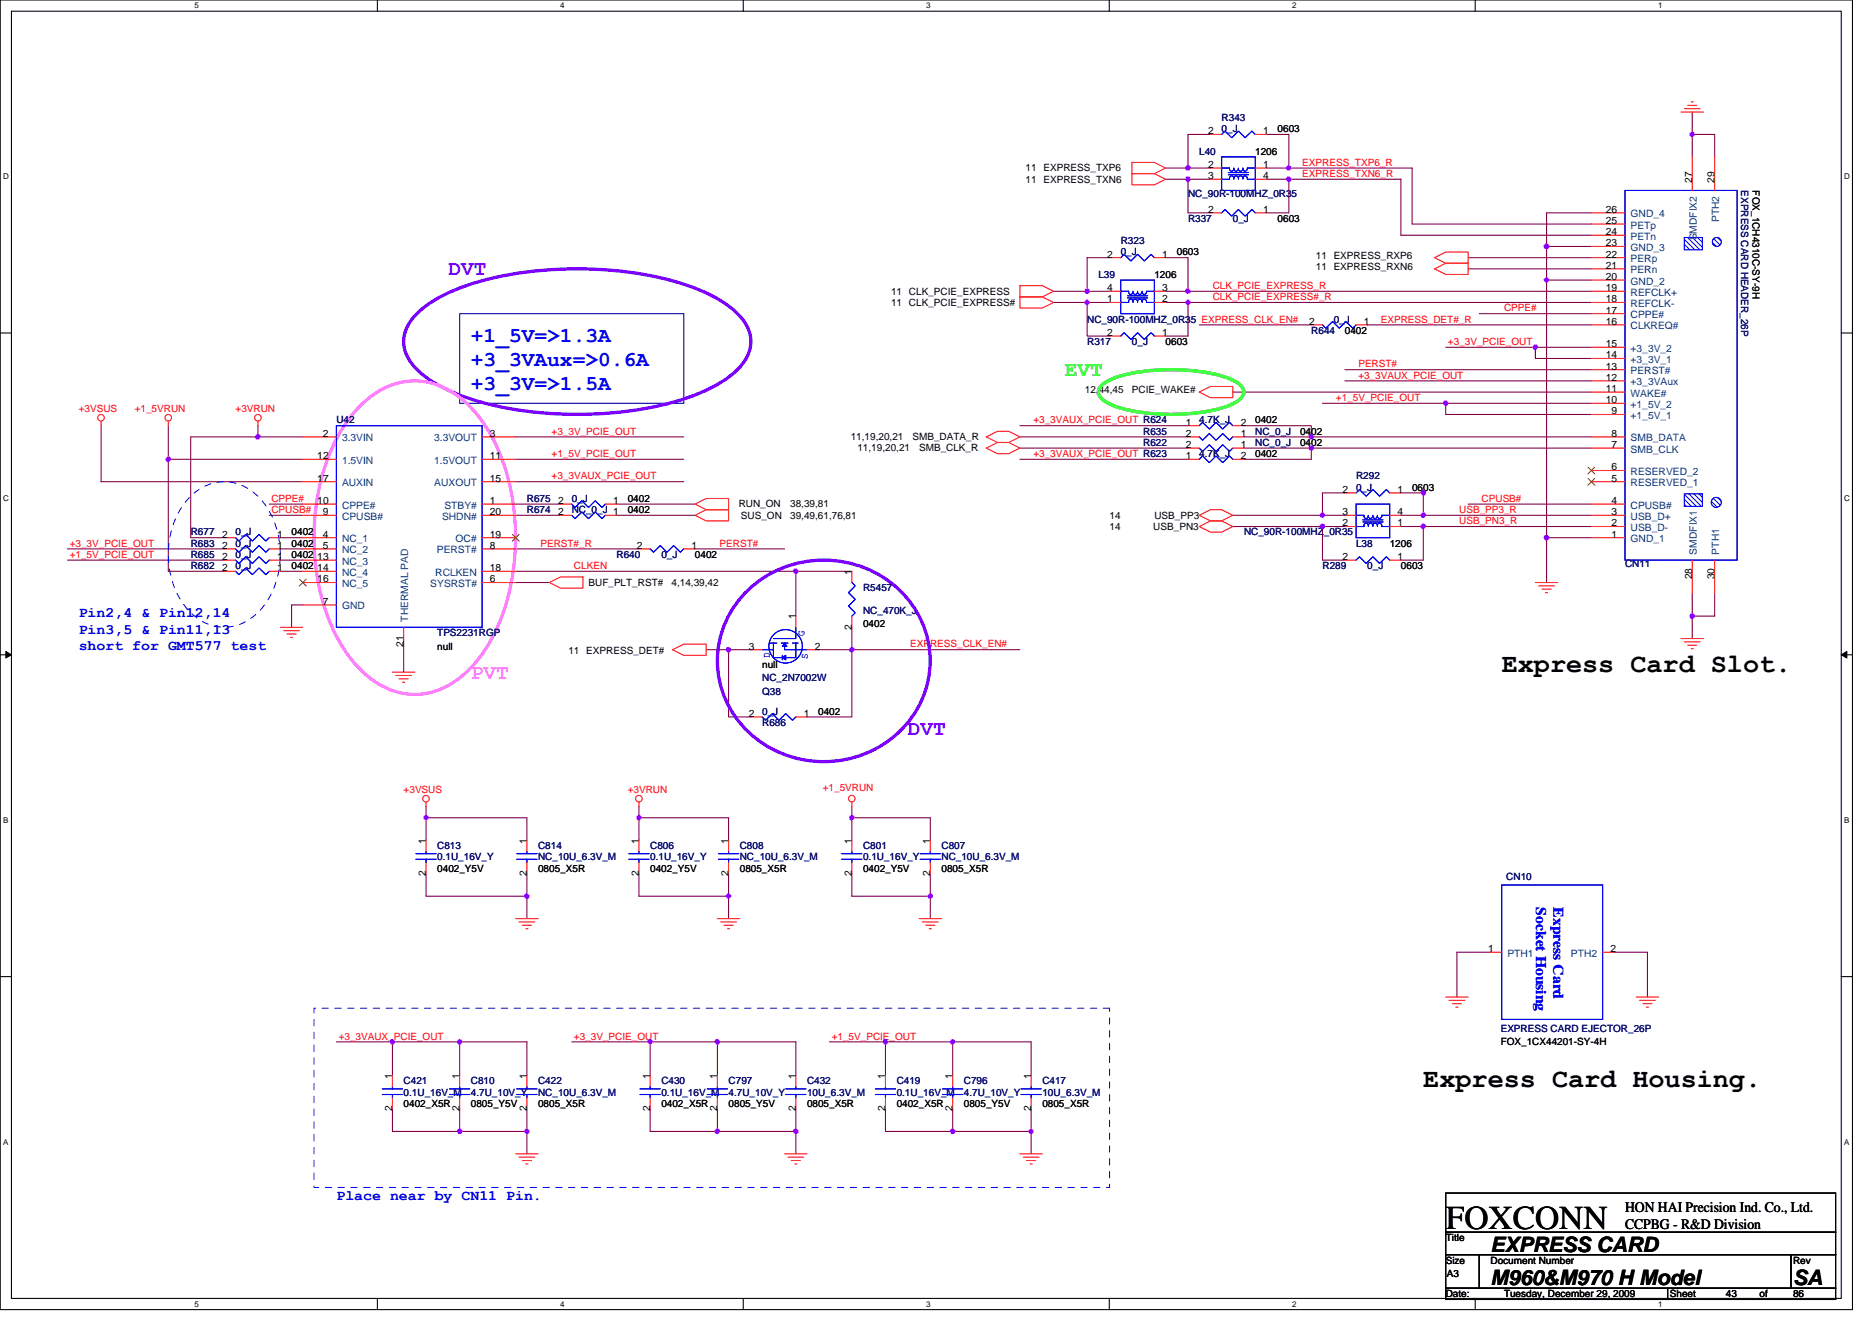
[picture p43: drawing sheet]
<svg xmlns="http://www.w3.org/2000/svg" width="297mm" height="210mm" viewBox="0 0 297 210" stroke-linecap="round" stroke-linejoin="round" font-family="sans-serif">
<defs><g id="words">
<text font-size="5.3" x="229.4" y="195">FOXCONN</text>
<g font-size="4.3">
<text x="238.3" y="106.7">Express Card Slot.</text>
<text x="225.8" y="172.5">Express Card Housing.</text>
</g>
<g font-size="3.4" fill="#8000ff">
<text x="71.2" y="43.7">DVT</text>
<text x="144.1" y="116.6">DVT</text>
</g>
<g font-size="3.4" fill="#00f">
<text x="74.7" y="54.4">+1_5V=&gt;1.3A</text>
<text x="74.7" y="58.2">+3_3VAux=&gt;0.6A</text>
<text x="74.7" y="62">+3_3V=&gt;1.5A</text>
</g>
<text font-size="3.4" fill="#0f0" x="168.9" y="59.7">EVT</text>
<text font-size="3.4" fill="#ff80ff" x="74.7" y="107.7">PVT</text>
<g font-size="3.4">
<text x="236.5" y="198.7">EXPRESS CARD</text>
<text x="236.5" y="204">M960&amp;M970 H Model</text>
<text x="284.5" y="204">SA</text>
</g>
<g font-size="2.3" fill="#00f">
<text x="12.5" y="97.9">Pin2,4 &amp; Pin12,14</text>
<text x="12.5" y="100.6">Pin3,5 &amp; Pin11,13</text>
<text x="12.5" y="103.2">short for GMT577 test</text>
<text x="243.8" y="144" transform="rotate(90 243.8 144)">Socket Housing</text>
<text x="246.5" y="144" transform="rotate(90 246.5 144)">Express Card</text>
<text x="53.4" y="190.4">Place near by CN11 Pin.</text>
</g>
<g font-size="2.3">
<text x="257.8" y="192.3">HON HAI Precision Ind. Co., Ltd.</text>
<text x="257.8" y="195">CCPBG - R&amp;D Division</text>
</g>
<g font-size="1.6">
<text x="191.7" y="21.3">2</text>
<text x="200.4" y="21.3">1</text>
<text x="202.7" y="21">0603</text>
<text x="162.7" y="27.2">11 EXPRESS_TXP6</text>
<text x="162.7" y="29">11 EXPRESS_TXN6</text>
<text x="191.7" y="28.4">3</text>
<text x="191.7" y="26.6">2</text>
<text x="199.2" y="24.5">1206</text>
<text x="200.4" y="26.6">1</text>
<text x="200.4" y="28.4">4</text>
<text x="268.5" y="29" transform="rotate(-90 268.5 29)">27</text>
<text x="272.1" y="29" transform="rotate(-90 272.1 29)">29</text>
<text x="191.7" y="33.8">2</text>
<text x="200.4" y="33.8">1</text>
<text x="202.7" y="35.2">0603</text>
<text x="254.8" y="35.5">25</text>
<text x="254.8" y="33.8">26</text>
<text x="278.1" y="30.2" transform="rotate(90 278.1 30.2)">FOX_1CH4310C-SY-9H</text>
<text x="175.7" y="40.9">2</text>
<text x="184.4" y="40.9">1</text>
<text x="186.7" y="40.5">0603</text>
<text x="208.8" y="41.1">11 EXPRESS_RXP6</text>
<text x="254.8" y="40.9">22</text>
<text x="254.8" y="39.1">23</text>
<text x="254.8" y="37.3">24</text>
<text x="141.4" y="46.8">11 CLK_PCIE_EXPRESS</text>
<text x="175.7" y="48">1</text>
<text x="175.7" y="46.2">4</text>
<text x="183.2" y="44.1">1206</text>
<text x="184.4" y="46.2">3</text>
<text x="184.4" y="48">2</text>
<text x="208.8" y="42.8">11 EXPRESS_RXN6</text>
<text x="254.8" y="48">18</text>
<text x="254.8" y="46.2">19</text>
<text x="254.8" y="44.4">20</text>
<text x="254.8" y="42.7">21</text>
<text x="141.4" y="48.5">11 CLK_PCIE_EXPRESS#</text>
<text x="175.7" y="53.3">2</text>
<text x="184.4" y="53.3">1</text>
<text x="207.7" y="51.5">2</text>
<text x="213.4" y="53">0402</text>
<text x="216.4" y="51.5">1</text>
<text x="254.8" y="51.5">16</text>
<text x="254.8" y="49.8">17</text>
<text x="185" y="54.8">0603</text>
<text x="254.8" y="58.7">13</text>
<text x="254.8" y="56.9">14</text>
<text x="254.8" y="55.1">15</text>
<text x="172.1" y="62.4">12,44,45</text>
<text x="179.6" y="62.4">PCIE_WAKE#</text>
<text x="254.8" y="64">10</text>
<text x="254.8" y="62.2">11</text>
<text x="254.8" y="60.4">12</text>
<text x="255.7" y="65.8">9</text>
<text x="51.2" y="69.3">2</text>
<text x="77.7" y="69.3">3</text>
<text x="135" y="69.9">11,19,20,21</text>
<text x="136.1" y="71.6">11,19,20,21</text>
<text x="144.8" y="69.9">SMB_DATA_R</text>
<text x="145.8" y="71.6">SMB_CLK_R</text>
<text x="188.1" y="69.3">2</text>
<text x="188.1" y="71.1">2</text>
<text x="188.1" y="67.5">1</text>
<text x="196.9" y="69.3">1</text>
<text x="196.9" y="71.1">1</text>
<text x="196.9" y="67.5">2</text>
<text x="199.2" y="67.2">0402</text>
<text x="206.3" y="69">0402</text>
<text x="206.3" y="70.8">0402</text>
<text x="255.7" y="71.1">7</text>
<text x="255.7" y="69.3">8</text>
<text x="50.4" y="72.9">12</text>
<text x="50.4" y="76.4">17</text>
<text x="77.7" y="72.9">11</text>
<text x="77.7" y="76.4">15</text>
<text x="188.1" y="72.9">1</text>
<text x="196.9" y="72.9">2</text>
<text x="199.2" y="72.5">0402</text>
<text x="224.1" y="77.9">0603</text>
<text x="255.7" y="76.4">5</text>
<text x="255.7" y="74.7">6</text>
<text x="50.4" y="80">10</text>
<text x="51.2" y="81.8">9</text>
<text x="77.7" y="80">1</text>
<text x="77.7" y="81.8">20</text>
<text x="88.6" y="81.8">2</text>
<text x="88.6" y="80">2</text>
<text x="97.3" y="80">1</text>
<text x="99.6" y="81.4">0402</text>
<text x="99.6" y="79.7">0402</text>
<text x="117.2" y="80.5">RUN_ON</text>
<text x="117.6" y="82.3">SUS_ON</text>
<text x="125.4" y="80.5">38,39,81</text>
<text x="125.4" y="82.3">39,49,61,76,81</text>
<text x="176.1" y="82.3">14</text>
<text x="183.2" y="82.3">USB_PP3</text>
<text x="213" y="78.2">2</text>
<text x="213" y="81.8">3</text>
<text x="213" y="83.5">2</text>
<text x="221.8" y="78.2">1</text>
<text x="221.8" y="83.5">1</text>
<text x="221.8" y="81.8">4</text>
<text x="255.7" y="83.5">2</text>
<text x="255.7" y="81.8">3</text>
<text x="255.7" y="80">4</text>
<text x="35.2" y="85.3">2</text>
<text x="35.2" y="88.9">2</text>
<text x="35.2" y="87.1">2</text>
<text x="44" y="85.3">1</text>
<text x="44" y="88.9">1</text>
<text x="44" y="87.1">1</text>
<text x="46.3" y="85">0402</text>
<text x="46.3" y="88.5">0402</text>
<text x="46.3" y="86.8">0402</text>
<text x="50.4" y="88.9">13</text>
<text x="51.2" y="85.3">4</text>
<text x="51.2" y="87.1">5</text>
<text x="77.7" y="87.1">8</text>
<text x="77.7" y="85.3">19</text>
<text x="101" y="87.1">2</text>
<text x="109.7" y="87.1">1</text>
<text x="110.3" y="88.5">0402</text>
<text x="176.1" y="84.1">14</text>
<text x="183" y="84.1">USB_PN3</text>
<text x="213" y="88.9">2</text>
<text x="220.5" y="86.8">1206</text>
<text x="221.8" y="88.9">1</text>
<text x="255.7" y="85.3">1</text>
<text x="35.2" y="90.7">2</text>
<text x="44" y="90.7">1</text>
<text x="46.3" y="90.3">0402</text>
<text x="50.4" y="90.7">14</text>
<text x="50.4" y="92.4">16</text>
<text x="51.2" y="96">7</text>
<text x="77.7" y="90.7">18</text>
<text x="77.7" y="92.4">6</text>
<text x="93.4" y="93">BUF_PLT_RST#</text>
<text x="106.5" y="93">4,14,39,42</text>
<text x="135.1" y="91.2" transform="rotate(-90 135.1 91.2)">1</text>
<text x="222.3" y="90.3">0603</text>
<text x="268.5" y="92" transform="rotate(-90 268.5 92)">28</text>
<text x="272.1" y="92" transform="rotate(-90 272.1 92)">30</text>
<text x="126.3" y="98.3" transform="rotate(-90 126.3 98.3)">1</text>
<text x="135.1" y="99.9" transform="rotate(-90 135.1 99.9)">2</text>
<text x="136.9" y="99.6">0402</text>
<text x="64" y="102.6" transform="rotate(-90 64 102.6)">21</text>
<text x="69.4" y="103.1">null</text>
<text x="90.2" y="103.8">11 EXPRESS_DET#</text>
<text x="118.8" y="103.1">3</text>
<text x="120.9" y="106">null</text>
<text x="129.3" y="103.1">2</text>
<text x="118.8" y="113.8">2</text>
<text x="127.5" y="113.8">1</text>
<text x="129.8" y="113.4">0402</text>
<text x="67.6" y="133.9" transform="rotate(-90 67.6 133.9)">1</text>
<text x="83.6" y="133.9" transform="rotate(-90 83.6 133.9)">1</text>
<text x="101.4" y="133.9" transform="rotate(-90 101.4 133.9)">1</text>
<text x="115.6" y="133.9" transform="rotate(-90 115.6 133.9)">1</text>
<text x="135.1" y="133.9" transform="rotate(-90 135.1 133.9)">1</text>
<text x="147.6" y="133.9" transform="rotate(-90 147.6 133.9)">1</text>
<text x="67.6" y="139.1" transform="rotate(-90 67.6 139.1)">2</text>
<text x="69.4" y="138.3">0402_Y5V</text>
<text x="83.6" y="139.1" transform="rotate(-90 83.6 139.1)">2</text>
<text x="85.4" y="138.3">0805_X5R</text>
<text x="101.4" y="139.1" transform="rotate(-90 101.4 139.1)">2</text>
<text x="103.2" y="138.3">0402_Y5V</text>
<text x="115.6" y="139.1" transform="rotate(-90 115.6 139.1)">2</text>
<text x="117.4" y="138.3">0805_X5R</text>
<text x="135.1" y="139.1" transform="rotate(-90 135.1 139.1)">2</text>
<text x="136.9" y="138.3">0402_Y5V</text>
<text x="147.6" y="139.1" transform="rotate(-90 147.6 139.1)">2</text>
<text x="149.4" y="138.3">0805_X5R</text>
<text x="236.2" y="151.1">1</text>
<text x="255.5" y="151.1">2</text>
<text x="238.1" y="165.9">FOX_1CX44201-SY-4H</text>
<text x="62.2" y="171.2" transform="rotate(-90 62.2 171.2)">1</text>
<text x="72.9" y="171.2" transform="rotate(-90 72.9 171.2)">1</text>
<text x="83.6" y="171.2" transform="rotate(-90 83.6 171.2)">1</text>
<text x="103.1" y="171.2" transform="rotate(-90 103.1 171.2)">1</text>
<text x="113.8" y="171.2" transform="rotate(-90 113.8 171.2)">1</text>
<text x="126.3" y="171.2" transform="rotate(-90 126.3 171.2)">1</text>
<text x="140.5" y="171.2" transform="rotate(-90 140.5 171.2)">1</text>
<text x="151.1" y="171.2" transform="rotate(-90 151.1 171.2)">1</text>
<text x="163.6" y="171.2" transform="rotate(-90 163.6 171.2)">1</text>
<text x="62.2" y="176.4" transform="rotate(-90 62.2 176.4)">2</text>
<text x="64" y="175.7">0402_X5R</text>
<text x="72.9" y="176.4" transform="rotate(-90 72.9 176.4)">2</text>
<text x="74.7" y="175.7">0805_Y5V</text>
<text x="83.6" y="176.4" transform="rotate(-90 83.6 176.4)">2</text>
<text x="85.4" y="175.7">0805_X5R</text>
<text x="103.1" y="176.4" transform="rotate(-90 103.1 176.4)">2</text>
<text x="104.9" y="175.7">0402_X5R</text>
<text x="113.8" y="176.4" transform="rotate(-90 113.8 176.4)">2</text>
<text x="115.6" y="175.7">0805_Y5V</text>
<text x="126.3" y="176.4" transform="rotate(-90 126.3 176.4)">2</text>
<text x="128.1" y="175.7">0805_X5R</text>
<text x="140.5" y="176.4" transform="rotate(-90 140.5 176.4)">2</text>
<text x="142.3" y="175.7">0402_X5R</text>
<text x="151.1" y="176.4" transform="rotate(-90 151.1 176.4)">2</text>
<text x="152.9" y="175.7">0805_Y5V</text>
<text x="163.6" y="176.4" transform="rotate(-90 163.6 176.4)">2</text>
<text x="165.4" y="175.7">0805_X5R</text>
<text x="229.4" y="197">Title</text>
<text x="229.4" y="200.6">Size</text>
<text x="229.6" y="202.7">A3</text>
<text x="236.5" y="200.6">Document Number</text>
<text x="284.5" y="200.6">Rev</text>
<text x="229.4" y="205.9">Date:</text>
<text x="238.7" y="205.9">Tuesday, December 29, 2009</text>
<text x="265" y="205.9">Sheet</text>
<text x="273.9" y="205.9">43</text>
<text x="279.2" y="205.9">of</text>
<text x="284.5" y="205.9">86</text>
</g>
<g font-size="1.6" fill="#000080">
<text x="193.8" y="19.2">R343</text>
<text x="193.8" y="21">0_J</text>
<text x="190.3" y="24.5">L40</text>
<text x="188.5" y="35.2">R337</text>
<text x="188.5" y="31.3">NC_90R-100MHZ_0R35</text>
<text x="195.6" y="35.2">0_J</text>
<text x="276.3" y="30.2" transform="rotate(90 276.3 30.2)">EXPRESS CARD HEADER_26P</text>
<text x="177.8" y="38.8">R323</text>
<text x="177.8" y="40.5">0_J</text>
<text x="174.3" y="44.1">L39</text>
<text x="172.5" y="51.2">NC_90R-100MHZ_0R35 EXPRESS_CLK_EN#</text>
<text x="208.1" y="53">R644</text>
<text x="211.6" y="51.2">0_J</text>
<text x="172.5" y="54.8">R317</text>
<text x="179.6" y="54.8">0_J</text>
<text x="53.4" y="67.2">U42</text>
<text x="181.4" y="69">R635</text>
<text x="181.4" y="70.8">R622</text>
<text x="190.3" y="67.2">4.7K_J</text>
<text x="199.2" y="69">NC_0_J</text>
<text x="199.2" y="70.8">NC_0_J</text>
<text x="190.3" y="72.5">4.7K_J</text>
<text x="215.2" y="76.1">R292</text>
<text x="215.2" y="77.9">0_J</text>
<text x="83.6" y="81.4">R674</text>
<text x="83.6" y="79.7">R675</text>
<text x="90.7" y="81.4">NC_0_J 1</text>
<text x="90.7" y="79.7">0_J</text>
<text x="30.3" y="85">R677</text>
<text x="30.3" y="88.5">R685</text>
<text x="30.3" y="86.8">R683</text>
<text x="37.4" y="85">0_J</text>
<text x="37.4" y="88.5">0_J</text>
<text x="37.4" y="86.8">0_J</text>
<text x="97.8" y="88.5">R640</text>
<text x="104.9" y="88.5">0_J</text>
<text x="197.4" y="85">NC_90R-100MHZ_0R35</text>
<text x="215.2" y="86.8">L38</text>
<text x="257.8" y="90">CN11</text>
<text x="30.3" y="90.3">R682</text>
<text x="37.4" y="90.3">0_J</text>
<text x="136.9" y="93.9">R5457</text>
<text x="209.8" y="90.3">R289</text>
<text x="217" y="90.3">0_J</text>
<text x="69.4" y="101">TPS2231RGP</text>
<text x="136.9" y="97.4">NC_470K_J</text>
<text x="120.9" y="113.4">0_J</text>
<text x="120.9" y="110.2">Q38</text>
<text x="120.9" y="108.1">NC_2N7002W</text>
<text x="120.9" y="115.2">R686</text>
<text x="69.4" y="134.8">C813</text>
<text x="69.4" y="136.5">0.1U_16V_Y</text>
<text x="85.4" y="134.8">C814</text>
<text x="85.4" y="136.5">NC_10U_6.3V_M</text>
<text x="103.2" y="134.8">C806</text>
<text x="103.2" y="136.5">0.1U_16V_Y</text>
<text x="117.4" y="134.8">C808</text>
<text x="117.4" y="136.5">NC_10U_6.3V_M</text>
<text x="136.9" y="134.8">C801</text>
<text x="136.9" y="136.5">0.1U_16V_Y</text>
<text x="149.4" y="134.8">C807</text>
<text x="149.4" y="136.5">NC_10U_6.3V_M</text>
<text x="239" y="139.7">CN10</text>
<text x="238.1" y="163.7">EXPRESS CARD EJECTOR_26P</text>
<text x="64" y="172.1">C421</text>
<text x="64" y="173.9">0.1U_16V_M</text>
<text x="74.7" y="172.1">C810</text>
<text x="74.7" y="173.9">4.7U_10V_Y</text>
<text x="85.4" y="172.1">C422</text>
<text x="85.4" y="173.9">NC_10U_6.3V_M</text>
<text x="104.9" y="172.1">C430</text>
<text x="104.9" y="173.9">0.1U_16V_M</text>
<text x="115.6" y="172.1">C797</text>
<text x="115.6" y="173.9">4.7U_10V_Y</text>
<text x="128.1" y="172.1">C432</text>
<text x="128.1" y="173.9">10U_6.3V_M</text>
<text x="142.3" y="172.1">C419</text>
<text x="142.3" y="173.9">0.1U_16V_M</text>
<text x="152.9" y="172.1">C796</text>
<text x="152.9" y="173.9">4.7U_10V_Y</text>
<text x="165.4" y="172.1">C417</text>
<text x="165.4" y="173.9">10U_6.3V_M</text>
</g>
<g font-size="1.6" fill="#f00">
<text x="206.6" y="28.1">EXPRESS_TXN6_R</text>
<text x="206.6" y="26.3">EXPRESS_TXP6_R</text>
<text x="192.4" y="45.9">CLK_PCIE_EXPRESS_R</text>
<text x="192.4" y="47.6">CLK_PCIE_EXPRESS#_R</text>
<text x="219.1" y="51.2">EXPRESS_DET#_R</text>
<text x="238.7" y="49.4">CPPE#</text>
<text x="215.5" y="58.3">PERST#</text>
<text x="229.8" y="54.8">+3_3V_PCIE_OUT</text>
<text x="12.5" y="65.4">+3VSUS</text>
<text x="21.4" y="65.4">+1_5VRUN</text>
<text x="37.4" y="65.4">+3VRUN</text>
<text x="212" y="63.6">+1_5V_PCIE_OUT</text>
<text x="215.5" y="60.1">+3_3VAUX_PCIE_OUT</text>
<text x="87.5" y="69">+3_3V_PCIE_OUT</text>
<text x="164" y="67.2">+3_3VAUX_PCIE_OUT R624</text>
<text x="87.5" y="76.1">+3_3VAUX_PCIE_OUT</text>
<text x="87.5" y="72.5">+1_5V_PCIE_OUT</text>
<text x="164" y="72.5">+3_3VAUX_PCIE_OUT R623</text>
<text x="43.1" y="79.7">CPPE#</text>
<text x="43.1" y="81.4">CPUSB#</text>
<text x="231.5" y="83.2">USB_PN3_R</text>
<text x="231.5" y="81.4">USB_PP3_R</text>
<text x="235.1" y="79.7">CPUSB#</text>
<text x="11.1" y="86.8">+3_3V_PCIE_OUT</text>
<text x="11.1" y="88.5">+1_5V_PCIE_OUT</text>
<text x="85.7" y="86.8">PERST#_R</text>
<text x="114.2" y="86.8">PERST#</text>
<text x="91.1" y="90.3">CLKEN</text>
<text x="144.4" y="102.8">EXPRESS_CLK_EN#</text>
<text x="64" y="125.9">+3VSUS</text>
<text x="99.6" y="125.9">+3VRUN</text>
<text x="130.6" y="125.5">+1_5VRUN</text>
<text x="53.7" y="165">+3_3VAUX_PCIE_OUT</text>
<text x="91.1" y="165">+3_3V_PCIE_OUT</text>
<text x="132" y="165">+1_5V_PCIE_OUT</text>
</g>
<g font-size="1.6" fill="#004080">
<text x="258.7" y="34.5">GND_4</text>
<text x="272.8" y="35.3" transform="rotate(-90 272.8 35.3)">PTH2</text>
<text x="258.7" y="41.6">PERp</text>
<text x="258.7" y="39.8">GND_3</text>
<text x="258.7" y="38.1">PETn</text>
<text x="258.7" y="36.3">PETp</text>
<text x="269.3" y="38.2" transform="rotate(-90 269.3 38.2)">SMDFIX2</text>
<text x="258.7" y="46.9">REFCLK+</text>
<text x="258.7" y="45.2">GND_2</text>
<text x="258.7" y="43.4">PERn</text>
<text x="258.7" y="52.3">CLKREQ#</text>
<text x="258.7" y="50.5">CPPE#</text>
<text x="258.7" y="48.7">REFCLK-</text>
<text x="258.7" y="59.4">PERST#</text>
<text x="258.7" y="57.6">+3_3V_1</text>
<text x="258.7" y="55.8">+3_3V_2</text>
<text x="258.7" y="64.7">+1_5V_2</text>
<text x="258.7" y="62.9">WAKE#</text>
<text x="258.7" y="61.2">+3_3VAux</text>
<text x="54.3" y="70.1">3.3VIN</text>
<text x="68.9" y="70.1">3.3VOUT</text>
<text x="258.7" y="71.8">SMB_CLK</text>
<text x="258.7" y="70.1">SMB_DATA</text>
<text x="258.7" y="66.5">+1_5V_1</text>
<text x="54.3" y="73.6">1.5VIN</text>
<text x="54.3" y="77.2">AUXIN</text>
<text x="68.9" y="73.6">1.5VOUT</text>
<text x="68.9" y="77.2">AUXOUT</text>
<text x="258.7" y="77.2">RESERVED_1</text>
<text x="258.7" y="75.4">RESERVED_2</text>
<text x="54.3" y="82.5">CPUSB#</text>
<text x="54.3" y="80.7">CPPE#</text>
<text x="70.1" y="82.5">SHDN#</text>
<text x="70.5" y="80.7">STBY#</text>
<text x="258.7" y="82.5">USB_D+</text>
<text x="258.7" y="80.7">CPUSB#</text>
<text x="54.3" y="86.1">NC_1</text>
<text x="54.3" y="87.8">NC_2</text>
<text x="54.3" y="89.6">NC_3</text>
<text x="69.3" y="87.8">PERST#</text>
<text x="72.3" y="86.1">OC#</text>
<text x="258.7" y="86.1">GND_1</text>
<text x="258.7" y="84.3">USB_D-</text>
<text x="269.3" y="88" transform="rotate(-90 269.3 88)">SMDFIX1</text>
<text x="272.8" y="88" transform="rotate(-90 272.8 88)">PTH1</text>
<text x="54.3" y="91.4">NC_4</text>
<text x="54.3" y="93.2">NC_5</text>
<text x="68.3" y="93.2">SYSRST#</text>
<text x="69.1" y="91.4">RCLKEN</text>
<text x="54.3" y="96.7">GND</text>
<text x="64.8" y="98.7" transform="rotate(-90 64.8 98.7)">THERMAL PAD</text>
<text x="239.2" y="151.8">PTH1</text>
<text x="249.3" y="151.8">PTH2</text>
</g>
<g font-size="1.6" fill="#00f">
<text x="127.6" y="101" transform="rotate(-90 127.6 101)">G</text>
<text x="122.1" y="104.4" transform="rotate(-90 122.1 104.4)">D</text>
<text x="128.2" y="104.5" transform="rotate(-90 128.2 104.5)">S</text>
</g>
<g font-size="1.3">
<text x="30.8" y="1.3">5</text>
<text x="88.9" y="1.3">4</text>
<text x="147" y="1.3">3</text>
<text x="205" y="1.3">2</text>
<text x="263.1" y="1.3">1</text>
<text x=".5" y="28.4">D</text>
<text x="292.6" y="28.4">D</text>
<text x=".5" y="79.5">C</text>
<text x="292.6" y="79.5">C</text>
<text x=".5" y="130.6">B</text>
<text x="292.6" y="130.6">B</text>
<text x=".5" y="181.7">A</text>
<text x="292.6" y="181.7">A</text>
<text x="30.8" y="207.4">5</text>
<text x="88.9" y="207.4">4</text>
<text x="147" y="207.4">3</text>
<text x="205" y="207.4">2</text>
<text x="263.1" y="207.4">1</text>
</g>
</g></defs>
<path d="M0 0h293.9v207.9h-293.9zM1.8 1.8h290.4v204.3h-290.4z" fill="none" stroke="#000" stroke-width=".17"/>
<g fill="#fff">
<path d="M30.8 .2h.7v1.4h-.7z"/>
<path d="M30.8 206.3h.7v1.4h-.7z"/>
</g>
<path d="M59.9 0v1.8M59.9 206.1v1.8" fill="none" stroke="#000" stroke-width=".17"/>
<g fill="#fff">
<path d="M88.9 .2h.7v1.4h-.7z"/>
<path d="M88.9 206.3h.7v1.4h-.7z"/>
</g>
<path d="M117.9 0v1.8M117.9 206.1v1.8" fill="none" stroke="#000" stroke-width=".17"/>
<g fill="#fff">
<path d="M147 .2h.7v1.4h-.7z"/>
<path d="M147 206.3h.7v1.4h-.7z"/>
</g>
<path d="M176 0v1.8M176 206.1v1.8" fill="none" stroke="#000" stroke-width=".17"/>
<g fill="#fff">
<path d="M205 .2h.7v1.4h-.7z"/>
<path d="M205 206.3h.7v1.4h-.7z"/>
</g>
<path d="M234.1 0v1.8M234.1 206.1v1.8" fill="none" stroke="#000" stroke-width=".17"/>
<g fill="#fff">
<path d="M263.1 .2h.7v1.4h-.7z"/>
<path d="M263.1 206.3h.7v1.4h-.7z"/>
<path d="M.5 27.3h.9v1.4h-.9z"/>
<path d="M292.6 27.3h.9v1.4h-.9z"/>
<path d="M.5 78.4h.9v1.4h-.9z"/>
<path d="M292.6 78.4h.9v1.4h-.9z"/>
</g>
<path d="M0 52.9h1.8M292.2 52.9h1.7" fill="none" stroke="#000" stroke-width=".17"/>
<g fill="#fff">
<path d="M.5 129.5h.8v1.4h-.8z"/>
<path d="M292.6 129.5h.9v1.4h-.9z"/>
</g>
<path d="M0 103.9h1.8M292.2 103.9h1.7" fill="none" stroke="#000" stroke-width=".17"/>
<path d="M.9 103.4l.9 .5-.9 .5zM292.2 103.9l.8-.5v1z" fill="#000" stroke="#000" stroke-width=".16"/>
<g fill="#fff">
<path d="M.5 180.5h.8v1.4h-.8z"/>
<path d="M292.6 180.5h.9v1.4h-.9z"/>
</g>
<path d="M0 155h1.8M292.2 155h1.7M229.4 189.4h61.9v6.2h-61.9zM229.4 195.6h61.9v3.5h-61.9zM229.4 199.1h5.3v5.4h-5.3zM234.7 199.1h49.5v5.4h-49.5zM284.2 199.1h7.1v5.4h-7.1zM229.4 204.5h35.2v1.7h-35.2zM264.6 204.5h26.7v1.7h-26.7z" fill="none" stroke="#000" stroke-width=".17"/>
<g fill="none" stroke="#800040" stroke-width=".17">
<path d="M268.5 17.8v3.5M185 28.4h3.5M185 26.7h3.5M188.5 28.4v5.4h3.6M188.5 28.4h3.6M188.5 26.7h3.6M192.1 21.3h-3.6v5.4M201 21.3h3.5v5.4M201 28.4h3.5M201 26.7h3.5M204.5 26.7h19.6v8.9h28.4M204.5 28.4v5.4h-3.5"/>
<path d="M204.5 28.4h17.8v8.9h30.2M245.4 39.1h7.1M245.4 39.1v5.3M252.5 33.8h-7.1v5.3M268.5 21.3v3.6M268.5 21.3h3.6v3.6M167.2 48h5.3M167.2 46.2h5.3M172.5 48v5.3h3.6M172.5 48h3.6M172.5 46.2h3.6M176.1 40.9h-3.6v5.3"/>
<path d="M185 40.9h3.5v5.3M185 46.2h3.5M185 48h3.5v5.3h-3.5M188.5 46.2h64M188.5 48h64M190.3 51.6h17.8M213.4 58.7h39.1M217 51.6h35.5M229.4 55.1h14.2M233 40.9h19.5M233 42.7h19.5M234.7 49.8h17.8"/>
<path d="M243.6 55.1v1.8h8.9M243.6 55.1h8.9M245.4 44.4v40.9M245.4 44.5h7.1M16 67.6v8.9h32M26.7 72.9v17.8h8.9M26.7 72.9h21.3M26.7 67.6v5.3M40.9 69.3h-10.6v16h5.3M40.9 67.6v1.7M40.9 69.3h7.1M81.8 69.3h26.7"/>
<path d="M81.8 76.5h26.7M81.8 72.9h26.7M161.8 72.9h26.7M161.8 67.6h26.7M161.8 69.3h26.7M161.8 71.1h26.7M195.6 62.2h56.9M197.4 67.6h10.7v1.7M197.4 69.3h10.7M197.4 71.1h10.7M208.1 71.1v1.8h-10.7M208.1 69.3h44.4"/>
<path d="M208.1 71.1h44.4M209.8 64h19.6M213.4 78.2h-3.6v3.6M213.4 60.5h39.1M222.3 78.2h3.5v3.6M229.4 64v1.8h23.1M229.4 64h23.1M10.7 87.1h24.9M10.7 88.9h24.9M42.7 81.8h5.3M42.7 80h5.3M44.5 85.3h3.5"/>
<path d="M44.5 90.7h3.5M44.5 87.1h3.5M44.5 88.9h3.5M48 96h-1.7v3.6M81.8 92.5h5.4M81.8 90.7h44.5M81.8 80h7.1M81.8 81.8h7.1M81.8 87.1h19.6M97.8 81.8h12.5M97.8 80h12.5M110.3 87.1h14.2"/>
<path d="M126.3 90.7h8.9M126.3 90.7v7.1M135.2 99.6v3.5h-5.4M195.6 81.8h14.2M195.6 83.6h14.2M209.8 83.6v5.3h3.6M209.8 83.6h3.6M209.8 81.8h3.6M222.3 83.6h3.5M222.3 81.8h3.5M225.8 83.6v5.3h-3.5M225.8 83.6h26.7"/>
<path d="M225.8 81.8h26.7M233 80h19.5M245.4 85.3v7.2M245.4 85.3h7.1M268.5 97.8v3.5M268.5 94.2v3.6M272.1 94.2v3.6h-3.6M64 101.3v5.4M112.1 103.1h3.5M115.6 103.1v10.7h3.6M115.6 103.1h3.6M161.8 103.1h-26.6v10.7h-7.1"/>
<path d="M67.6 129.8v3.5M67.6 128v1.8M67.6 129.8h16v3.5M67.6 138.7v3.5h16M83.6 138.7v3.5M101.4 129.8v3.5M101.4 138.7v3.5h14.2M101.4 128v1.8h14.2v3.5M115.6 138.7v3.5M135.2 138.7v3.5h12.4M135.2 128v1.8M135.2 129.8h12.4v3.5"/>
<path d="M135.2 129.8v3.5M147.6 138.7v3.5M83.6 142.2v3.6M115.6 142.2v3.6M147.6 142.2v3.6M236.5 151.1h-5.3v7.1M256.1 151.1h5.3v7.1M53.4 165.4h8.9M62.3 176v3.6h10.6M62.3 165.4v5.3M62.3 165.4h10.6M72.9 179.6h10.7"/>
<path d="M72.9 165.4h10.7v5.3M72.9 176v3.6M72.9 165.4v5.3M83.6 176v3.6M83.6 179.6v3.5M90.7 165.4h12.5M103.2 165.4h10.6M103.2 165.4v5.3M103.2 176v3.6h10.6M113.8 179.6h12.5M113.8 165.4v5.3M113.8 165.4h12.5v5.3"/>
<path d="M113.8 176v3.6M126.3 179.6v3.5M126.3 176v3.6M131.6 165.4h8.9M140.5 165.4h10.7v5.3M140.5 165.4v5.3M140.5 176v3.6h10.7M151.2 179.6h12.4M151.2 165.4h12.4v5.3M151.2 176v3.6M163.6 176v3.6M163.6 179.6v3.5"/>
</g>
<g fill="#f0f" stroke="#f0f" stroke-width=".17">
<circle cx="135.2" cy="129.8" r=".35"/>
<circle cx="67.6" cy="129.8" r=".35"/>
<circle cx="151.2" cy="165.3" r=".35"/>
<circle cx="113.8" cy="179.6" r=".35"/>
<circle cx="72.9" cy="179.6" r=".35"/>
<circle cx="113.8" cy="165.3" r=".35"/>
<circle cx="103.2" cy="165.3" r=".35"/>
<circle cx="62.3" cy="165.3" r=".35"/>
<circle cx="72.9" cy="165.3" r=".35"/>
<circle cx="140.5" cy="165.3" r=".35"/>
<circle cx="225.8" cy="83.6" r=".35"/>
<circle cx="245.4" cy="39.1" r=".35"/>
<circle cx="245.4" cy="44.4" r=".35"/>
<circle cx="229.4" cy="64" r=".35"/>
<circle cx="151.2" cy="179.6" r=".35"/>
<circle cx="163.6" cy="179.6" r=".35"/>
<circle cx="245.4" cy="85.3" r=".35"/>
<circle cx="83.6" cy="179.6" r=".35"/>
<circle cx="126.3" cy="179.6" r=".35"/>
<circle cx="147.6" cy="142.2" r=".35"/>
<circle cx="83.6" cy="142.2" r=".35"/>
<circle cx="225.8" cy="78.2" r=".35"/>
<circle cx="225.8" cy="81.8" r=".35"/>
<circle cx="209.8" cy="81.8" r=".35"/>
<circle cx="209.8" cy="83.6" r=".35"/>
<circle cx="188.5" cy="28.4" r=".35"/>
<circle cx="188.5" cy="26.7" r=".35"/>
<circle cx="204.5" cy="28.4" r=".35"/>
<circle cx="204.5" cy="26.7" r=".35"/>
<circle cx="188.5" cy="46.2" r=".35"/>
<circle cx="188.5" cy="48" r=".35"/>
<circle cx="172.5" cy="46.2" r=".35"/>
<circle cx="172.5" cy="48" r=".35"/>
<circle cx="101.4" cy="129.8" r=".35"/>
<circle cx="115.6" cy="142.2" r=".35"/>
<circle cx="208.1" cy="69.3" r=".35"/>
<circle cx="208.1" cy="71.1" r=".35"/>
<circle cx="40.9" cy="69.3" r=".35"/>
<circle cx="26.7" cy="72.9" r=".35"/>
<circle cx="126.3" cy="90.7" r=".35"/>
<circle cx="135.2" cy="103.1" r=".35"/>
<circle cx="243.6" cy="55.1" r=".35"/>
<circle cx="268.5" cy="21.3" r=".35"/>
<circle cx="268.5" cy="97.8" r=".35"/>
<circle cx="115.6" cy="103.1" r=".35"/>
</g>
<g fill="none" stroke="#f00" stroke-width=".17">
<path d="M266.7 17.8h3.6M267.3 17.3h2.5M267.8 16.7h1.4M268.3 16.2h.4M179.6 25.8h3.6l1.8 .9-1.8 .9h-3.6zM179.6 27.6h3.6l1.8 .8-1.8 .9h-3.6zM192.1 33.8h1.7M199.2 33.8h1.8M161.8 47.1h3.6l1.8 .9-1.8 .9h-3.6zM161.8 45.3h3.6l1.8 .9-1.8 .9h-3.6zM176.1 40.9h1.7M183.2 40.9h1.8"/>
<path d="M208.1 51.6h1.7M215.2 51.6h1.8M227.6 42.7l1.8-.9h3.6v1.8h-3.6zM227.6 40.9l1.8-.9h3.6v1.8h-3.6zM16 66.8v.8M26.7 66.8v.8M40.9 66.8v.8M48 69.3h5.4M48 72.9h5.4M48 76.5h5.4M76.5 69.3h5.3M76.5 72.9h5.3"/>
<path d="M76.5 76.5h5.3M156.5 71.1l1.8-.9h1.8l1.7 .9-1.7 .9h-1.8zM156.5 69.3l1.8-.8h1.8l1.7 .8-1.7 .9h-1.8zM188.5 69.3h1.8M188.5 72.9h1.8M188.5 71.1h1.8M188.5 67.6h1.8M190.3 62.2l1.8-.9h3.5v1.8h-3.5zM195.6 69.3h1.8M195.6 72.9h1.8M195.6 71.1h1.8M195.6 67.6h1.8"/>
<path d="M213.4 78.2h1.8M220.5 78.2h1.8M35.6 85.3h1.8M35.6 90.7h1.8M35.6 88.9h1.8M42.7 85.3h1.8M42.7 90.7h1.8M42.7 88.9h1.8M44.5 99.6h3.5M48 81.8h5.4M48 80h5.4M48 85.3h5.4"/>
<path d="M48 90.7h5.4M48 88.9h5.4M48 92.5h5.4M48 87.1h5.4M48 96h5.4M64 99.6v1.7M76.5 81.8h5.3M76.5 80h5.3M76.5 85.3h5.3M76.5 90.7h5.3M76.5 92.5h5.3M76.5 87.1h5.3"/>
<path d="M87.2 92.5l1.7-.9h3.6v1.7h-3.6zM88.9 81.8h1.8M88.9 80h1.8M96.1 81.8h1.7M96.1 80h1.7M110.3 80l1.8-.9h3.5v1.8h-3.5zM110.3 81.8l1.8-.9h3.5v1.8h-3.5zM126.3 97.8v1.8M135.2 90.7v1.8M135.2 97.8v1.8M190.3 81.8l1.8-.9h1.7l1.8 .9-1.8 .9h-1.7zM190.3 83.6l1.8-.9h1.7l1.8 .9-1.8 .9h-1.7z"/>
<path d="M213.4 81.8h1.8M213.4 88.9h1.8M213.4 83.6h1.8M220.5 81.8h1.8M220.5 88.9h1.8M220.5 83.6h1.8M243.6 92.5h3.6M244.2 93h2.5M244.7 93.5h1.4M245.2 94.1h.4M45 100.1h2.5M45.5 100.6h1.5"/>
<path d="M46.1 101.2h.3M62.3 106.7h3.5M62.8 107.2h2.5M63.3 107.7h1.5M63.9 108.3h.3M106.7 103.1l1.8-.9h3.6v1.8h-3.6zM119.2 113.8h1.7M119.2 103.1h1.7M126.3 113.8h1.8M128.1 103.1h1.7M266.7 101.3h3.6M267.3 101.9h2.5"/>
<path d="M267.8 102.4h1.4M268.3 103h.4M67.6 127.3v.7M67.6 133.4v1.7M67.6 136.9v1.8M83.6 133.4v1.7M83.6 136.9v1.8M101.4 127.3v.7M101.4 133.4v1.7M101.4 136.9v1.8M115.6 133.4v1.7M115.6 136.9v1.8"/>
<path d="M135.2 127.3v.7M135.2 133.4v1.7M135.2 136.9v1.8M147.6 133.4v1.7M147.6 136.9v1.8M81.8 145.8h3.6M82.4 146.3h2.5M82.9 146.9h1.4M83.4 147.4h.4M113.8 145.8h3.6M114.4 146.3h2.5M114.9 146.9h1.4"/>
<path d="M115.4 147.4h.4M145.8 145.8h3.6M146.4 146.3h2.5M146.9 146.9h1.4M147.4 147.4h.4M229.4 158.2h3.6M229.9 158.8h2.5M230.5 159.3h1.4M231 159.9h.3M259.6 158.2h3.6M260.2 158.8h2.5M260.7 159.3h1.4"/>
<path d="M261.2 159.9h.4M62.3 170.7v1.8M62.3 174.2v1.8M83.6 170.7v1.8M83.6 174.2v1.8M103.2 170.7v1.8M103.2 174.2v1.8M113.8 170.7v1.8M113.8 174.2v1.8M81.8 183.1h3.6M82.4 183.7h2.5M82.9 184.2h1.4"/>
<path d="M83.4 184.7h.4M124.5 183.1h3.6M125 183.7h2.5M125.6 184.2h1.4M126.1 184.7h.3M161.8 183.1h3.6M162.4 183.7h2.5M162.9 184.2h1.4M163.4 184.7h.4"/>
<circle cx="16" cy="66.3" r=".52"/>
<circle cx="26.7" cy="66.3" r=".52"/>
<circle cx="40.9" cy="66.3" r=".52"/>
<circle cx="67.6" cy="126.8" r=".52"/>
<circle cx="101.4" cy="126.8" r=".52"/>
<circle cx="135.2" cy="126.8" r=".52"/>
</g>
<path d="M72.9 49.8h35.6v14.2h-35.6z" fill="none" stroke="#0000a0" stroke-width=".17"/>
<path d="M30.5 78.5a7.4 7.4 0 0 1 11 .9 14 14 0 0 1 0 17.2 7.4 7.4 0 0 1-11.8 0 14 14 0 0 1 0-17.2zM49.8 160h126.3v28.5h-126.3z" fill="none" stroke="#00f" stroke-width=".16" stroke-dasharray="1 1 1 1 1 1 1 1"/>
<path d="M65.8 50.2a19.6 19.6 0 0 1 8-4.8 59.4 59.4 0 0 1 35.5 0 19.6 19.6 0 0 1 8.1 4.8 5.6 5.6 0 0 1 0 8 19.6 19.6 0 0 1-8.1 4.8 59.2 59.2 0 0 1-35.5 0 19.6 19.6 0 0 1-8-4.8 5.6 5.6 0 0 1 0-8zM118.2 94.1a17.4 17.4 0 0 1 27.6 3.6 15.6 15.6 0 0 1-7.5 21.5 17.2 17.2 0 0 1-23.3-8.4 15.3 15.3 0 0 1 3.2-16.7z" fill="none" stroke="#8000ff" stroke-width=".53"/>
<path d="M174.7 61.3a10.1 10.1 0 0 1 5.3-2.1 32 32 0 0 1 15 .9 4.1 4.1 0 0 1 2.3 1.6 1.53 1.53 0 0 1-.8 1.9 18.8 18.8 0 0 1-9.1 2.1 28.2 28.2 0 0 1-10.7-1.3 4.1 4.1 0 0 1-2.3-1.7l-.1-.5 .1-.5z" fill="none" stroke="#0f0" stroke-width=".53"/>
<path d="M57.7 63.8a11.3 11.3 0 0 1 16.2 0 25.3 25.3 0 0 1 6.9 12.8 36.1 36.1 0 0 1-2.8 24.8 16.4 16.4 0 0 1-9.3 8.4 11.3 11.3 0 0 1-11-3 25.3 25.3 0 0 1-6.9-12.8 36.2 36.2 0 0 1 2.8-24.7 20.7 20.7 0 0 1 4.1-5.5z" fill="none" stroke="#ff80ff" stroke-width=".53"/>
<g fill="none" stroke="#00f" stroke-width=".17">
<path d="M193.8 33.8l.6-.5 1 1 1.1-1 1.1 1 1-1 .6 .5M257.8 30.2h17.8v58.7h-17.8zM177.8 40.9l.6-.5 1 1 1.1-1 1.1 1 1-1 .6 .5M209.8 51.6l.6 .5 1.1-1.1 1 1.1 1.1-1.1 1 1.1 .6-.5M53.4 67.6h23.1v32h-23.1zM190.3 69.3l.5 .6 1.1-1.1 1.1 1.1 1-1.1 1.1 1.1 .5-.6M190.3 71.1l.5 .5 1.1-1 1.1 1 1-1 1.1 1 .5-.5M190.3 67.6l.5-.6 1.1 1.1 1.1-1.1 1 1.1 1.1-1.1 .5 .6M190.3 72.9l.5-.5 1.1 1 1.1-1 1 1 1.1-1 .5 .5M215.2 78.2l.5-.5 1.1 1.1 1-1.1 1.1 1.1 1.1-1.1 .5 .5M37.4 85.3l.5 .6 1.1-1.1 1 1.1 1.1-1.1 1.1 1.1 .5-.6M37.4 90.7l.5 .5 1.1-1.1 1 1.1 1.1-1.1 1.1 1.1 .5-.5"/>
<path d="M37.4 88.9l.5 .5 1.1-1 1 1 1.1-1 1.1 1 .5-.5M90.7 81.8l.5 .5 1.1-1 1.1 1 1-1 1.1 1 .6-.5M90.7 80l.5 .5 1.1-1 1.1 1 1-1 1.1 1 .6-.5M126.3 99.6v1.7h-3.6M135.2 92.5l.5 .5-1.1 1.1 1.1 1-1.1 1.1 1.1 1.1-.5 .5M215.2 88.9l.5-.5 1.1 1 1-1 1.1 1 1.1-1 .5 .5M215.2 80h5.3v5.3h-5.3zM215.2 81.8h1.2v.1a.34 .34 0 0 0 .4 .4 .34 .34 0 0 0 .3-.4M216.2 82.8h3.3M216.2 82.5h3.3M217.1 83.4a.34 .34 0 0 0-.3-.4 .34 .34 0 0 0-.4 .4v.2h-1.2M217.1 83.4a.35 .35 0 0 1 .4-.4 .35 .35 0 0 1 .3 .4"/>
<path d="M217.1 81.8v.2M217.1 81.9a.35 .35 0 0 0 .4 .4 .35 .35 0 0 0 .3-.4M217.1 83.4v.2M217.8 81.8v.1a.35 .35 0 0 0 .4 .4 .35 .35 0 0 0 .3-.4M218.5 83.4a.37 .37 0 0 0-.4-.4 .37 .37 0 0 0-.3 .6M218.6 81.8a.35 .35 0 0 0 .2 .5 .35 .35 0 0 0 .4-.4l.1-.1h1.2M220.5 83.6h-1.2a.38 .38 0 0 0-.4-.6 .38 .38 0 0 0-.3 .6M120.9 113.8l.6 .5 1.1-1 1 1 1.1-1 1 1 .6-.5M120.9 103.1h1.8M122.2 102.1h1.1M122.7 102.1v2.3h3.6v-2.3M124 102.1h1"/>
<path d="M124.1 104v.7M124.5 102.1v1h3.6M125.7 102.1h.9M66 136.4h3.2M66 135.5h3.2M67.6 135.1v.4M67.6 136.4v.5M82 136.4h3.2M82 135.5h3.2M83.6 135.1v.4M83.6 136.4v.5M99.8 136.4h3.2"/>
<path d="M99.8 135.5h3.2M101.4 135.1v.4M101.4 136.4v.5M114 136.4h3.2M114 135.5h3.2M115.6 135.1v.4M115.6 136.4v.5M133.6 136.4h3.2M133.6 135.5h3.2M135.2 135.1v.4M135.2 136.4v.5M146 136.4h3.2"/>
<path d="M146 135.5h3.2M147.6 135.1v.4M147.6 136.4v.5M60.7 173.7h3.2M60.7 172.8h3.2M62.3 172.5v.3M62.3 173.7v.5M82 173.7h3.2M82 172.8h3.2M83.6 172.5v.3M83.6 173.7v.5M101.6 173.7h3.2"/>
<path d="M101.6 172.8h3.2M103.2 172.5v.3M103.2 173.7v.5M112.2 173.7h3.2M112.2 172.8h3.2M113.8 172.5v.3M113.8 173.7v.5"/>
<circle cx="124.7" cy="102.6" r="2.66"/>
</g>
<path d="M47.5 91.9l1.1 1.1M48.6 91.9l-1.1 1.1M81.3 84.8l1.1 1.1M82.4 84.8l-1.1 1.1" fill="none" stroke="#804000" stroke-width=".16"/>
<g fill="#00f" stroke="#00f" stroke-width=".17">
<path d="M124.5 102.1l.4 .5h-.8z" fill-rule="evenodd"/>
<path d="M124.1 104.4l.6-.4v.7z" fill-rule="evenodd"/>
<path d="M124.5 102.1l.4 .5h-.8z" fill-rule="evenodd"/>
<path d="M124.1 104.4l.6-.4v.7z" fill-rule="evenodd"/>
</g>
<circle cx="272.3" cy="79.7" r=".78" fill="#fff"/>
<circle cx="272.3" cy="79.7" r=".78" fill="#00f" stroke="#00f" stroke-width=".17"/>
<path d="M267.3 78.4h2.8v2h-2.8z" fill="#fff"/>
<path d="M267.3 78.4v2h2.8v-2z" fill-rule="evenodd" fill="#00f" stroke="#00f" stroke-width=".17"/>
<path d="M267.3 37.7h2.8v1.9h-2.8z" fill="#fff"/>
<path d="M267.3 37.7v1.9h2.8v-1.9z" fill-rule="evenodd" fill="#00f" stroke="#00f" stroke-width=".17"/>
<circle cx="272.4" cy="38.4" r=".7" fill="#fff"/>
<circle cx="272.4" cy="38.4" r=".7" fill="#00f" stroke="#00f" stroke-width=".17"/>
<path d="M257.8 30.2h17.8v58.7h-17.8z" fill="none" stroke="#00f" stroke-width=".17"/>
<circle cx="272.3" cy="79.7" r=".78" fill="#fff"/>
<circle cx="272.3" cy="79.7" r=".78" fill="#00f" stroke="#00f" stroke-width=".17"/>
<path d="M267.3 78.4h2.8v2h-2.8z" fill="#fff"/>
<path d="M267.3 78.4v2h2.8v-2z" fill-rule="evenodd" fill="#00f" stroke="#00f" stroke-width=".17"/>
<path d="M267.3 37.7h2.8v1.9h-2.8z" fill="#fff"/>
<path d="M267.3 37.7v1.9h2.8v-1.9z" fill-rule="evenodd" fill="#00f" stroke="#00f" stroke-width=".17"/>
<circle cx="272.4" cy="38.4" r=".7" fill="#fff"/>
<circle cx="272.4" cy="38.4" r=".7" fill="#00f" stroke="#00f" stroke-width=".17"/>
<g fill="none" stroke="#f00" stroke-width=".17">
<path d="M192.1 26.7h1.7M192.1 28.4h1.7M192.1 21.3h1.7M199.2 26.7h1.8M199.2 28.4h1.8M199.2 21.3h1.8M252.5 39.1h5.3M252.5 37.3h5.3M252.5 35.6h5.3M252.5 33.8h5.3M268.5 24.9v5.3M272.1 24.9v5.3"/>
<path d="M176.1 48h1.7M176.1 46.2h1.7M176.1 53.3h1.7M183.2 48h1.8M183.2 46.2h1.8M183.2 53.3h1.8M252.5 58.7h5.3M252.5 56.9h5.3M252.5 55.1h5.3M252.5 51.6h5.3M252.5 49.8h5.3M252.5 48h5.3"/>
<path d="M252.5 46.2h5.3M252.5 44.4h5.3M252.5 42.7h5.3M252.5 40.9h5.3M252.5 76.5h5.3M252.5 74.7h5.3M252.5 71.1h5.3M252.5 69.3h5.3M252.5 65.8h5.3M252.5 64h5.3M252.5 62.2h5.3M252.5 60.5h5.3"/>
<path d="M35.6 87.1h1.8M42.7 87.1h1.8M101.4 87.1h1.8M108.5 87.1h1.8M252.5 85.3h5.3M252.5 83.6h5.3M252.5 81.8h5.3M252.5 80h5.3M268.5 88.9v5.3M272.1 88.9v5.3M236.5 151.1h1.8M254.3 151.1h1.8"/>
<path d="M72.9 170.7v1.8M72.9 174.2v1.8M126.3 170.7v1.8M126.3 174.2v1.8M140.5 170.7v1.8M140.5 174.2v1.8M151.2 170.7v1.8M151.2 174.2v1.8M163.6 170.7v1.8M163.6 174.2v1.8"/>
</g>
<path d="M252 75.9l1.1 1.1M252 74.1l1.1 1.1M253 75.9l-1 1.1M253 74.1l-1 1.1" fill="none" stroke="#804000" stroke-width=".16"/>
<g fill="none" stroke="#00f" stroke-width=".17">
<path d="M193.8 21.3l.6-.5 1 1.1 1.1-1.1 1.1 1.1 1-1.1 .6 .5M193.8 24.9h5.4v5.3h-5.4zM193.8 26.7h1.3v.1M194.9 27.4h3.2M194.9 27.7h3.2M195.1 26.8a.34 .34 0 0 0 .3 .4 .34 .34 0 0 0 .4-.4M195.1 28.3v.1h-1.3M195.1 28.3a.34 .34 0 0 1 .3-.4 .34 .34 0 0 1 .4 .4M195.8 26.8a.35 .35 0 0 0 .3 .4 .35 .35 0 0 0 .4-.4M195.8 28.3v.1M195.8 28.3a.35 .35 0 0 1 .3-.4 .35 .35 0 0 1 .4 .4M195.8 26.7v.1"/>
<path d="M196.5 26.8a.35 .35 0 0 0 .4 .4 .35 .35 0 0 0 .3-.4M196.5 28.3v.1M196.5 28.3a.35 .35 0 0 1 .4-.4 .35 .35 0 0 1 .3 .4M196.5 26.7v.1M197.2 26.8a.34 .34 0 0 0 .4 .4 .34 .34 0 0 0 .3-.4M197.2 28.3v.1M197.2 28.3a.34 .34 0 0 1 .4-.4 .34 .34 0 0 1 .3 .4M197.2 26.7v.1M197.9 28.3v.1h1.3M199.2 26.7h-1.3v.1M177.8 53.3l.6-.5 1 1.1 1.1-1.1 1.1 1.1 1-1.1 .6 .5M177.8 44.4h5.4v5.4h-5.4z"/>
<path d="M177.8 46.2h1.3v.2M178.9 47.3h3.2M178.9 46.9h3.2M179.1 46.4a.34 .34 0 0 0 .3 .3 .34 .34 0 0 0 .4-.3 .36 .36 0 0 0 .3 .3 .36 .36 0 0 0 .4-.3 .36 .36 0 0 0 .3 .3 .36 .36 0 0 0 .4-.3 .35 .35 0 0 0 .4 .3 .35 .35 0 0 0 .3-.3M179.1 47.8v.2h-1.3M179.1 47.8a.35 .35 0 0 1 .3-.3 .35 .35 0 0 1 .4 .3 .36 .36 0 0 1 .3-.3 .36 .36 0 0 1 .4 .3 .36 .36 0 0 1 .4-.3 .36 .36 0 0 1 .3 .3 .34 .34 0 0 1 .4-.3 .34 .34 0 0 1 .3 .3M179.8 47.8v.2M179.8 46.2v.2M180.5 47.8v.2M180.5 46.2v.2M181.2 46.2v.2M181.2 47.8v.2"/>
<path d="M181.9 47.8v.2h1.3M183.2 46.2h-1.3v.2M37.4 87.1l.5 .6 1.1-1.1 1 1.1 1.1-1.1 1.1 1.1 .5-.6M103.2 87.1l.5 .6 1.1-1.1 1 1.1 1.1-1.1 1.1 1.1 .5-.6M238.3 140.5h16v21.3h-16zM71.3 173.7h3.2M71.3 172.8h3.2M72.9 172.5v.3M72.9 173.7v.5M124.7 173.7h3.2M124.7 172.8h3.2M126.3 172.5v.3"/>
<path d="M126.3 173.7v.5M138.9 173.7h3.2M138.9 172.8h3.2M140.5 172.5v.3M140.5 173.7v.5M149.6 173.7h3.2M149.6 172.8h3.2M151.2 172.5v.3M151.2 173.7v.5M162 173.7h3.2M162 172.8h3.2M163.6 172.5v.3"/>
<path d="M163.6 173.7v.5"/>
</g>
<g fill="#f0f" stroke="#f0f" stroke-width=".17">
<circle cx="135.2" cy="129.8" r=".35"/>
<circle cx="67.6" cy="129.8" r=".35"/>
<circle cx="151.2" cy="165.3" r=".35"/>
<circle cx="113.8" cy="179.6" r=".35"/>
<circle cx="72.9" cy="179.6" r=".35"/>
<circle cx="113.8" cy="165.3" r=".35"/>
<circle cx="103.2" cy="165.3" r=".35"/>
<circle cx="62.3" cy="165.3" r=".35"/>
<circle cx="72.9" cy="165.3" r=".35"/>
<circle cx="140.5" cy="165.3" r=".35"/>
<circle cx="225.8" cy="83.6" r=".35"/>
<circle cx="245.4" cy="39.1" r=".35"/>
<circle cx="245.4" cy="44.4" r=".35"/>
<circle cx="229.4" cy="64" r=".35"/>
<circle cx="151.2" cy="179.6" r=".35"/>
<circle cx="163.6" cy="179.6" r=".35"/>
<circle cx="245.4" cy="85.3" r=".35"/>
<circle cx="83.6" cy="179.6" r=".35"/>
<circle cx="126.3" cy="179.6" r=".35"/>
<circle cx="147.6" cy="142.2" r=".35"/>
<circle cx="83.6" cy="142.2" r=".35"/>
<circle cx="225.8" cy="78.2" r=".35"/>
<circle cx="225.8" cy="81.8" r=".35"/>
<circle cx="209.8" cy="81.8" r=".35"/>
<circle cx="209.8" cy="83.6" r=".35"/>
<circle cx="188.5" cy="28.4" r=".35"/>
<circle cx="188.5" cy="26.7" r=".35"/>
<circle cx="204.5" cy="28.4" r=".35"/>
<circle cx="204.5" cy="26.7" r=".35"/>
<circle cx="188.5" cy="46.2" r=".35"/>
<circle cx="188.5" cy="48" r=".35"/>
<circle cx="172.5" cy="46.2" r=".35"/>
<circle cx="172.5" cy="48" r=".35"/>
<circle cx="101.4" cy="129.8" r=".35"/>
<circle cx="115.6" cy="142.2" r=".35"/>
<circle cx="208.1" cy="69.3" r=".35"/>
<circle cx="208.1" cy="71.1" r=".35"/>
<circle cx="40.9" cy="69.3" r=".35"/>
<circle cx="26.7" cy="72.9" r=".35"/>
<circle cx="126.3" cy="90.7" r=".35"/>
<circle cx="135.2" cy="103.1" r=".35"/>
<circle cx="243.6" cy="55.1" r=".35"/>
<circle cx="268.5" cy="21.3" r=".35"/>
<circle cx="268.5" cy="97.8" r=".35"/>
<circle cx="115.6" cy="103.1" r=".35"/>
</g>
<use href="#words"/>
</svg>
